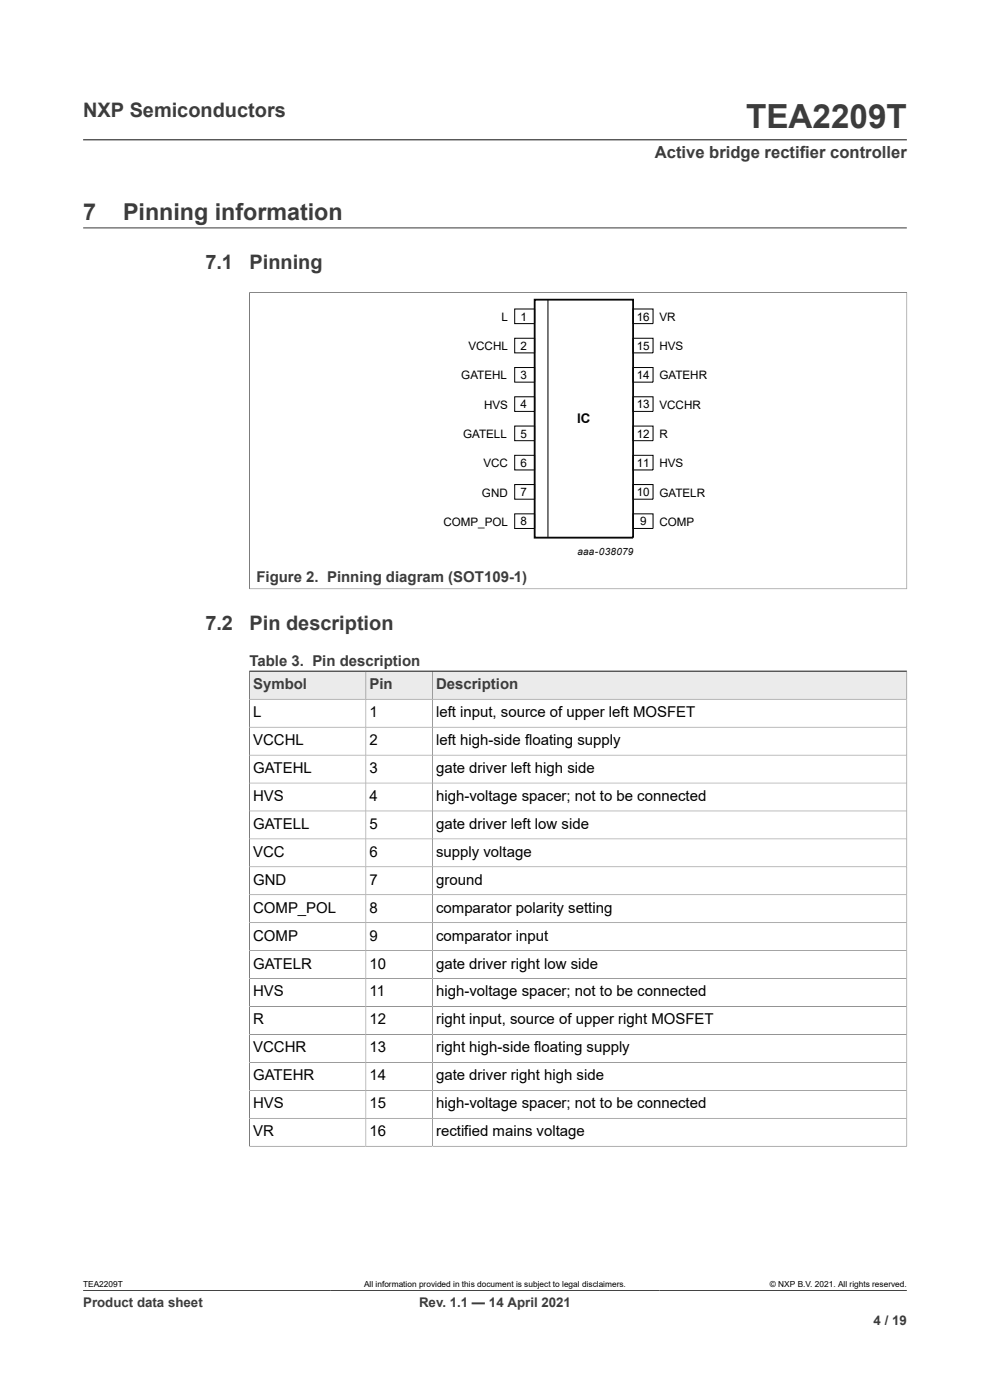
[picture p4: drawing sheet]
<svg xmlns="http://www.w3.org/2000/svg" width="210mm" height="297mm" viewBox="0 0 210 297" stroke-linecap="round" stroke-linejoin="round" font-family="sans-serif">
<defs><g id="words">
<text font-size="7.1" fill="#3c3c3c" x="158.3" y="27.2">TEA2209T</text>
<g font-size="4.9" fill="#3c3c3c">
<text x="17.6" y="46.6">7</text>
<text x="26.1" y="46.6">Pinning information</text>
</g>
<g font-size="4.2" fill="#3c3c3c">
<text x="17.6" y="24.8">NXP Semiconductors</text>
<text x="43.6" y="57.1">7.1</text>
<text x="52.9" y="57.1">Pinning</text>
<text x="43.6" y="133.6">7.2</text>
<text x="52.9" y="133.6">Pin description</text>
</g>
<text font-size="3.5" fill="#3c3c3c" x="138.9" y="33.5">Active bridge rectifier controller</text>
<g font-size="3.2" fill="#3c3c3c">
<text x="54.4" y="123.4">Figure 2. Pinning diagram (SOT109-1)</text>
<text x="52.9" y="141.3">Table 3. Pin description</text>
<text x="53.7" y="146.2">Symbol</text>
<text x="78.4" y="146.2">Pin</text>
<text x="92.5" y="146.2">Description</text>
</g>
<g font-size="3.2">
<text x="53.7" y="152.1">L</text>
<text x="78.4" y="152.1">1</text>
<text x="92.5" y="152.1">left input, source of upper left MOSFET</text>
<text x="53.7" y="158">VCCHL</text>
<text x="78.4" y="158">2</text>
<text x="92.5" y="158">left high-side floating supply</text>
<text x="53.7" y="164">GATEHL</text>
<text x="78.4" y="164">3</text>
<text x="92.5" y="164">gate driver left high side</text>
<text x="53.7" y="169.9">HVS</text>
<text x="78.4" y="169.9">4</text>
<text x="92.5" y="169.9">high-voltage spacer; not to be connected</text>
<text x="53.7" y="175.8">GATELL</text>
<text x="78.4" y="175.8">5</text>
<text x="92.5" y="175.8">gate driver left low side</text>
<text x="53.7" y="181.8">VCC</text>
<text x="78.4" y="181.8">6</text>
<text x="92.5" y="181.8">supply voltage</text>
<text x="53.7" y="187.7">GND</text>
<text x="78.4" y="187.7">7</text>
<text x="92.5" y="187.7">ground</text>
<text x="53.7" y="193.6">COMP_POL</text>
<text x="78.4" y="193.6">8</text>
<text x="92.5" y="193.6">comparator polarity setting</text>
<text x="53.7" y="199.5">COMP</text>
<text x="78.4" y="199.5">9</text>
<text x="92.5" y="199.5">comparator input</text>
<text x="53.7" y="205.5">GATELR</text>
<text x="78.4" y="205.5">10</text>
<text x="92.5" y="205.5">gate driver right low side</text>
<text x="53.7" y="211.4">HVS</text>
<text x="78.4" y="211.4">11</text>
<text x="92.5" y="211.4">high-voltage spacer; not to be connected</text>
<text x="53.7" y="217.3">R</text>
<text x="78.4" y="217.3">12</text>
<text x="92.5" y="217.3">right input, source of upper right MOSFET</text>
<text x="53.7" y="223.2">VCCHR</text>
<text x="78.4" y="223.2">13</text>
<text x="92.5" y="223.2">right high-side floating supply</text>
<text x="53.7" y="229.2">GATEHR</text>
<text x="78.4" y="229.2">14</text>
<text x="92.5" y="229.2">gate driver right high side</text>
<text x="53.7" y="235.1">HVS</text>
<text x="78.4" y="235.1">15</text>
<text x="92.5" y="235.1">high-voltage spacer; not to be connected</text>
<text x="53.7" y="241">VR</text>
<text x="78.4" y="241">16</text>
<text x="92.5" y="241">rectified mains voltage</text>
</g>
<text font-size="2.8" x="122.4" y="89.8">IC</text>
<g font-size="2.8" fill="#3c3c3c">
<text x="17.6" y="277.3">Product data sheet</text>
<text x="88.9" y="277.3">Rev. 1.1 — 14 April 2021</text>
<text x="185.3" y="281">4 / 19</text>
</g>
<g font-size="2.5">
<text x="106.4" y="68.1">L</text>
<text x="110.4" y="68">1</text>
<text x="135.1" y="68">16</text>
<text x="139.9" y="68.1">VR</text>
<text x="99.4" y="74.3">VCCHL</text>
<text x="110.4" y="74.2">2</text>
<text x="135.1" y="74.2">15</text>
<text x="139.9" y="74.3">HVS</text>
<text x="97.9" y="80.5">GATEHL</text>
<text x="110.4" y="80.4">3</text>
<text x="135.1" y="80.4">14</text>
<text x="139.9" y="80.5">GATEHR</text>
<text x="102.7" y="86.7">HVS</text>
<text x="110.4" y="86.6">4</text>
<text x="135.1" y="86.6">13</text>
<text x="139.9" y="86.7">VCCHR</text>
<text x="98.2" y="92.9">GATELL</text>
<text x="110.4" y="92.8">5</text>
<text x="135.1" y="92.8">12</text>
<text x="139.9" y="92.9">R</text>
<text x="102.6" y="99.1">VCC</text>
<text x="110.4" y="99">6</text>
<text x="135.1" y="99">11</text>
<text x="139.9" y="99.1">HVS</text>
<text x="102.2" y="105.3">GND</text>
<text x="110.4" y="105.2">7</text>
<text x="135.1" y="105.2">10</text>
<text x="139.9" y="105.3">GATELR</text>
<text x="94" y="111.5">COMP_POL</text>
<text x="110.4" y="111.4">8</text>
<text x="135.8" y="111.4">9</text>
<text x="139.9" y="111.5">COMP</text>
</g>
<text font-size="2.1" fill="#090909" x="122.5" y="117.7">aaa-038079</text>
<g font-size="1.8">
<text x="17.6" y="273.1">TEA2209T</text>
<text x="77.2" y="273.1">All information provided in this document is subject to legal disclaimers.</text>
<text x="163.3" y="273.1">© NXP B.V. 2021. All rights reserved.</text>
</g>
</g></defs>
<path d="M17.6 29.7h174.8M17.6 48.3h174.8M52.8 62h139.6M52.9 62v63M192.4 62v63M52.8 124.9h139.6M52.9 142.4h139.5" fill="none" stroke="#3c3c3c" stroke-width=".21"/>
<g fill="none" stroke="#000" stroke-width=".21">
<path d="M109.2 65.6h4.2v3.1h-4.2zM109.2 71.8h4.2v3.1h-4.2zM109.2 78h4.2v3.1h-4.2zM116.2 63.6v50.5M134.3 78h4.2v3.1h-4.2zM134.3 65.6h4.2v3.1h-4.2zM134.3 71.8h4.2v3.1h-4.2zM109.2 84.2h4.2v3.1h-4.2zM109.2 90.4h4.2v3.1h-4.2zM109.2 96.6h4.2v3.1h-4.2zM134.3 90.4h4.2v3.1h-4.2zM134.3 96.6h4.2v3.1h-4.2z"/>
<path d="M134.3 84.2h4.2v3.1h-4.2zM109.2 102.8h4.2v3.1h-4.2zM109.2 109h4.2v3.1h-4.2zM134.3 102.8h4.2v3.1h-4.2zM134.3 109h4.2v3.1h-4.2z"/>
</g>
<path d="M113.4 63.6h20.9v50.5h-20.9z" fill="none" stroke="#000" stroke-width=".38"/>
<path d="M53 142.5h24.5v5.8h-24.5z" fill="#ebebeb"/>
<path d="M52.9 142.4h24.7v5.9h-24.7z" fill="none" stroke="#3c3c3c" stroke-width=".21"/>
<path d="M77.7 142.5h14v5.8h-14z" fill="#ebebeb"/>
<path d="M77.6 142.4h14.1v5.9h-14.1z" fill="none" stroke="#3c3c3c" stroke-width=".21"/>
<path d="M91.8 142.5h100.5v5.8h-100.5z" fill="#ebebeb"/>
<g fill="none" stroke="#3c3c3c" stroke-width=".21">
<path d="M52.9 142.4h139.5v100.8M52.9 154.3h139.5M77.6 148.3v94.9M91.7 142.4v100.8M192.4 148.3h-139.5v94.9M52.9 160.2h139.5M52.9 166.1h139.5M52.9 172h139.5M52.9 178h139.5M52.9 183.9h139.5M52.9 189.8h139.5M52.9 195.7h139.5"/>
<path d="M52.9 201.7h139.5M52.9 207.6h139.5M52.9 213.5h139.5M52.9 219.5h139.5M52.9 225.4h139.5M52.9 231.3h139.5M52.9 237.2h139.5M52.8 243.2h139.6M17.6 273.8h174.8"/>
</g>
<use href="#words"/>
</svg>
